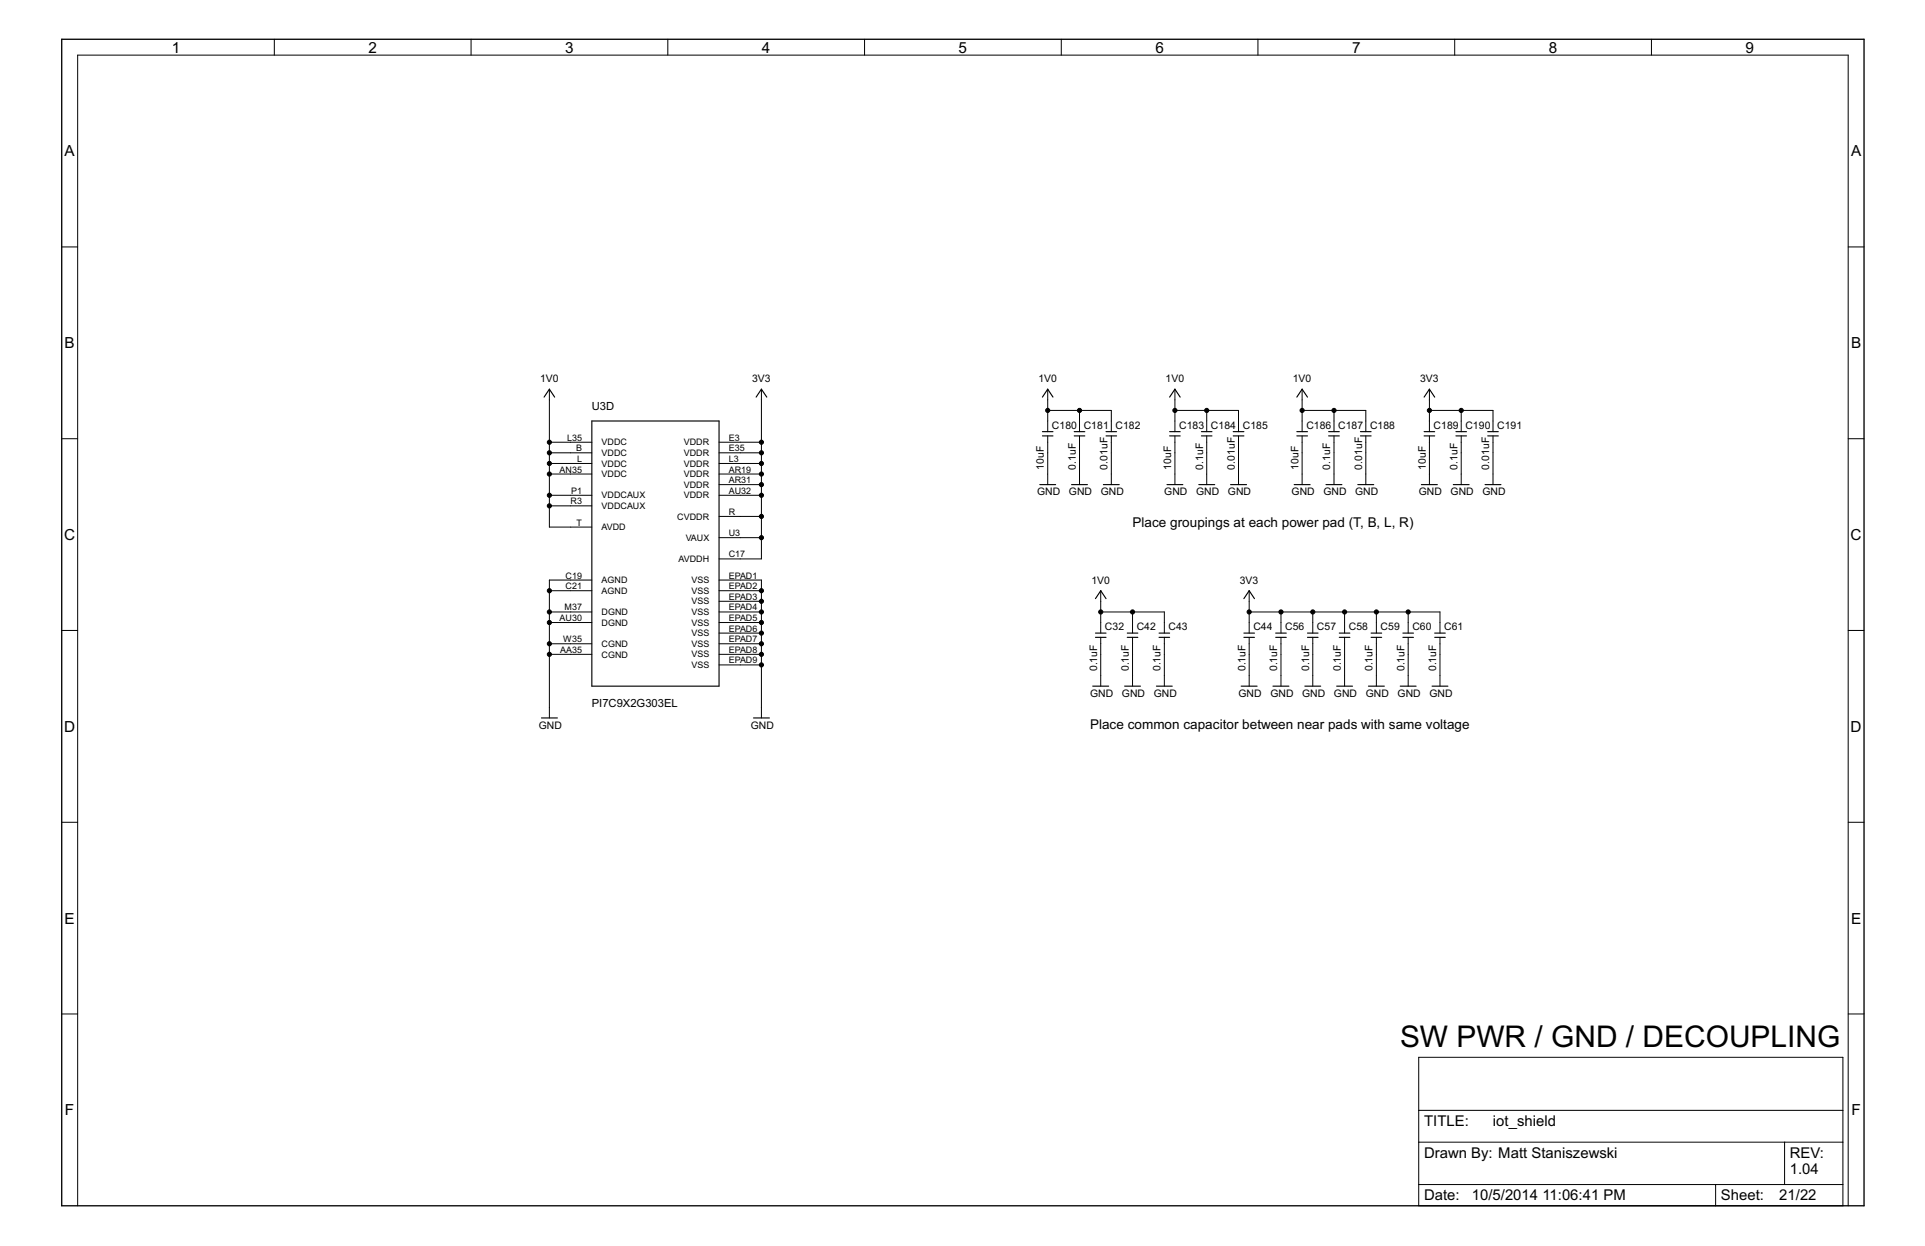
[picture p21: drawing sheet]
<svg xmlns="http://www.w3.org/2000/svg" width="432mm" height="279mm" viewBox="0 0 432 279" stroke-linecap="round" stroke-linejoin="round" font-family="sans-serif">
<defs><g id="words">
<text font-size="7.5" x="314.1" y="234.7">SW PWR / GND / DECOUPLING</text>
<g font-size="3.8">
<text x="38.5" y="11.8">1</text>
<text x="82.7" y="11.8">2</text>
<text x="126.8" y="11.8">3</text>
<text x="170.9" y="11.8">4</text>
<text x="215" y="11.8">5</text>
<text x="259.2" y="11.8">6</text>
<text x="303.3" y="11.8">7</text>
<text x="347.4" y="11.8">8</text>
<text x="391.5" y="11.8">9</text>
<text x="14.5" y="35.1">A</text>
<text x="415.2" y="35.1">A</text>
<text x="14.5" y="78.1">B</text>
<text x="415.2" y="78.1">B</text>
<text x="14.4" y="121.1">C</text>
<text x="415.1" y="121.1">C</text>
<text x="14.4" y="164.1">D</text>
<text x="415.1" y="164.1">D</text>
<text x="14.5" y="207.1">E</text>
<text x="415.2" y="207.1">E</text>
<text x="14.6" y="250.1">F</text>
<text x="415.3" y="250.1">F</text>
</g>
<g font-size="3.7">
<text x="319.4" y="252.5">TITLE:</text>
<text x="334.9" y="252.5">iot_shield</text>
<text x="319.4" y="259.7">Drawn By: Matt Staniszewski</text>
<text x="401.5" y="259.7">REV:</text>
<text x="401.5" y="263.2">1.04</text>
<text x="319.4" y="269.2">Date:</text>
<text x="330.1" y="269.2">10/5/2014</text>
<text x="346" y="269.2">11:06:41 PM</text>
<text x="386" y="269.2">Sheet:</text>
<text x="399.1" y="269.2">21/22</text>
</g>
<g font-size="3.4">
<text x="254" y="118.2">Place groupings at each power pad (T, B, L, R)</text>
<text x="244.5" y="163.4">Place common capacitor between near pads with same voltage</text>
</g>
<g font-size="2.8">
<text x="132.8" y="92">U3D</text>
<text x="132.8" y="158.6">PI7C9X2G303EL</text>
</g>
<g font-size="2.6">
<text x="121.1" y="85.7">1V0</text>
<text x="168.7" y="85.7">3V3</text>
<text x="232.9" y="85.7">1V0</text>
<text x="261.5" y="85.7">1V0</text>
<text x="290" y="85.7">1V0</text>
<text x="318.5" y="85.7">3V3</text>
<text x="236" y="96.2">C180</text>
<text x="243.1" y="96.2">C181</text>
<text x="250.2" y="96.2">C182</text>
<text x="264.5" y="96.2">C183</text>
<text x="271.6" y="96.2">C184</text>
<text x="278.8" y="96.2">C185</text>
<text x="293" y="96.2">C186</text>
<text x="300.2" y="96.2">C187</text>
<text x="307.3" y="96.2">C188</text>
<text x="321.6" y="96.2">C189</text>
<text x="328.7" y="96.2">C190</text>
<text x="335.8" y="96.2">C191</text>
<text x="234.2" y="105.3" transform="rotate(-90 234.2 105.3)">10uF</text>
<text x="241.3" y="105.3" transform="rotate(-90 241.3 105.3)">0.1uF</text>
<text x="248.4" y="105.3" transform="rotate(-90 248.4 105.3)">0.01uF</text>
<text x="262.7" y="105.3" transform="rotate(-90 262.7 105.3)">10uF</text>
<text x="269.9" y="105.3" transform="rotate(-90 269.9 105.3)">0.1uF</text>
<text x="277" y="105.3" transform="rotate(-90 277 105.3)">0.01uF</text>
<text x="291.3" y="105.3" transform="rotate(-90 291.3 105.3)">10uF</text>
<text x="298.4" y="105.3" transform="rotate(-90 298.4 105.3)">0.1uF</text>
<text x="305.5" y="105.3" transform="rotate(-90 305.5 105.3)">0.01uF</text>
<text x="319.8" y="105.3" transform="rotate(-90 319.8 105.3)">10uF</text>
<text x="326.9" y="105.3" transform="rotate(-90 326.9 105.3)">0.1uF</text>
<text x="334.1" y="105.3" transform="rotate(-90 334.1 105.3)">0.01uF</text>
<text x="232.6" y="111.1">GND</text>
<text x="239.8" y="111.1">GND</text>
<text x="246.9" y="111.1">GND</text>
<text x="261.2" y="111.1">GND</text>
<text x="268.3" y="111.1">GND</text>
<text x="275.4" y="111.1">GND</text>
<text x="289.7" y="111.1">GND</text>
<text x="296.8" y="111.1">GND</text>
<text x="304" y="111.1">GND</text>
<text x="318.2" y="111.1">GND</text>
<text x="325.4" y="111.1">GND</text>
<text x="332.5" y="111.1">GND</text>
<text x="244.8" y="130.9">1V0</text>
<text x="278.1" y="130.9">3V3</text>
<text x="247.9" y="141.4">C32</text>
<text x="255" y="141.4">C42</text>
<text x="262.1" y="141.4">C43</text>
<text x="281.1" y="141.4">C44</text>
<text x="288.3" y="141.4">C56</text>
<text x="295.4" y="141.4">C57</text>
<text x="302.6" y="141.4">C58</text>
<text x="309.7" y="141.4">C59</text>
<text x="316.8" y="141.4">C60</text>
<text x="324" y="141.4">C61</text>
<text x="246.1" y="150.5" transform="rotate(-90 246.1 150.5)">0.1uF</text>
<text x="253.2" y="150.5" transform="rotate(-90 253.2 150.5)">0.1uF</text>
<text x="260.3" y="150.5" transform="rotate(-90 260.3 150.5)">0.1uF</text>
<text x="279.4" y="150.5" transform="rotate(-90 279.4 150.5)">0.1uF</text>
<text x="286.5" y="150.5" transform="rotate(-90 286.5 150.5)">0.1uF</text>
<text x="293.6" y="150.5" transform="rotate(-90 293.6 150.5)">0.1uF</text>
<text x="300.8" y="150.5" transform="rotate(-90 300.8 150.5)">0.1uF</text>
<text x="307.9" y="150.5" transform="rotate(-90 307.9 150.5)">0.1uF</text>
<text x="315" y="150.5" transform="rotate(-90 315 150.5)">0.1uF</text>
<text x="322.2" y="150.5" transform="rotate(-90 322.2 150.5)">0.1uF</text>
<text x="244.5" y="156.2">GND</text>
<text x="251.7" y="156.2">GND</text>
<text x="258.8" y="156.2">GND</text>
<text x="277.8" y="156.2">GND</text>
<text x="285" y="156.2">GND</text>
<text x="292.1" y="156.2">GND</text>
<text x="299.2" y="156.2">GND</text>
<text x="306.4" y="156.2">GND</text>
<text x="313.5" y="156.2">GND</text>
<text x="320.6" y="156.2">GND</text>
<text x="120.9" y="163.4">GND</text>
<text x="168.4" y="163.4">GND</text>
</g>
<g font-size="2.2">
<text x="127.2" y="98.8">L35</text>
<text x="129.2" y="101.2">B</text>
<text x="134.9" y="99.9">VDDC</text>
<text x="153.4" y="99.9">VDDR</text>
<text x="163.5" y="98.8">E3</text>
<text x="163.5" y="101.2">E35</text>
<text x="125.5" y="106">AN35</text>
<text x="129.4" y="103.6">L</text>
<text x="134.9" y="102.3">VDDC</text>
<text x="134.9" y="104.6">VDDC</text>
<text x="134.9" y="107">VDDC</text>
<text x="153.4" y="102.2">VDDR</text>
<text x="153.4" y="104.6">VDDR</text>
<text x="153.4" y="107">VDDR</text>
<text x="163.5" y="103.6">L3</text>
<text x="163.5" y="106">AR19</text>
<text x="128" y="113.1">R3</text>
<text x="128.1" y="110.7">P1</text>
<text x="134.9" y="111.8">VDDCAUX</text>
<text x="153.4" y="109.4">VDDR</text>
<text x="153.4" y="111.8">VDDR</text>
<text x="163.5" y="108.3">AR31</text>
<text x="163.5" y="110.7">AU32</text>
<text x="129.3" y="117.9">T</text>
<text x="134.9" y="114.1">VDDCAUX</text>
<text x="134.9" y="118.9">AVDD</text>
<text x="151.9" y="116.5">CVDDR</text>
<text x="163.5" y="115.5">R</text>
<text x="153.8" y="121.3">VAUX</text>
<text x="163.5" y="120.2">U3</text>
<text x="163.5" y="125">C17</text>
<text x="126.9" y="129.7">C19</text>
<text x="134.9" y="130.8">AGND</text>
<text x="152.2" y="126">AVDDH</text>
<text x="155.1" y="130.8">VSS</text>
<text x="163.5" y="129.7">EPAD1</text>
<text x="126.6" y="136.9">M37</text>
<text x="126.9" y="132.1">C21</text>
<text x="134.9" y="133.2">AGND</text>
<text x="134.9" y="137.9">DGND</text>
<text x="155.1" y="133.2">VSS</text>
<text x="155.1" y="135.5">VSS</text>
<text x="155.1" y="137.9">VSS</text>
<text x="163.5" y="132.1">EPAD2</text>
<text x="163.5" y="134.5">EPAD3</text>
<text x="163.5" y="136.9">EPAD4</text>
<text x="125.5" y="139.3">AU30</text>
<text x="134.9" y="140.3">DGND</text>
<text x="155.1" y="140.3">VSS</text>
<text x="155.1" y="142.7">VSS</text>
<text x="163.5" y="139.3">EPAD5</text>
<text x="163.5" y="141.6">EPAD6</text>
<text x="125.7" y="146.4">AA35</text>
<text x="126.3" y="144">W35</text>
<text x="134.9" y="145.1">CGND</text>
<text x="134.9" y="147.4">CGND</text>
<text x="155.1" y="145.1">VSS</text>
<text x="155.1" y="147.4">VSS</text>
<text x="155.1" y="149.8">VSS</text>
<text x="163.5" y="144">EPAD7</text>
<text x="163.5" y="146.4">EPAD8</text>
<text x="163.5" y="148.8">EPAD9</text>
</g>
</g></defs>
<g fill="none" stroke="#000" stroke-width=".22">
<path d="M61.5 8.8v3.6M105.7 8.8v3.6M149.8 8.8v3.6M193.9 8.8v3.6M238.1 8.8v3.6M282.2 8.8v3.6M326.3 8.8v3.6M370.4 8.8v3.6M13.8 55.4h3.6M414.6 55.4h3.5M13.8 98.4h3.6M123.2 87.3v30.9h9.6"/>
<path d="M123.2 99.2h9.6M161.3 99.2h9.5M170.8 87.3v38h-9.5M235 87.3v9.5M235 97.7v11M235 92h14.3v4.8M242.1 92v4.8M242.1 97.7v11M249.3 97.7v11M263.5 87.3v9.5M263.5 97.7v11M263.5 92h14.3v4.8"/>
<path d="M270.7 92v4.8M270.7 97.7v11M277.8 97.7v11M292.1 87.3v9.5M292.1 97.7v11M292.1 92h14.3v4.8M299.2 92v4.8M299.2 97.7v11M306.4 97.7v11M320.6 87.3v9.5M320.6 97.7v11M320.6 92h14.3v4.8"/>
<path d="M327.8 92v4.8M327.8 97.7v11M334.9 97.7v11M414.6 98.4h3.5M123.2 101.5h9.6M123.2 103.9h9.6M123.2 106.3h9.6M123.2 111.1h9.6M123.2 113.4h9.6M161.3 101.5h9.5M161.3 103.9h9.5M161.3 106.3h9.5"/>
<path d="M161.3 108.7h9.5M161.3 111.1h9.5M161.3 115.8h9.5M123.2 132.5h9.6M123.2 137.2h9.6M123.2 139.6h9.6M132.8 130.1h-9.6v30.9M161.3 130.1h9.5v30.9M161.3 120.6h9.5M161.3 132.5h9.5M161.3 137.2h9.5M161.3 139.6h9.5"/>
<path d="M161.3 134.8h9.5M246.9 137.2h14.3v4.8M246.9 132.5v9.5M254 137.2v4.8M280.2 137.2h42.8v4.8M280.2 132.5v9.5M287.3 137.2v4.8M294.5 137.2v4.8M301.6 137.2v4.8M308.7 137.2v4.8M315.9 137.2v4.8M13.8 141.4h3.6"/>
<path d="M123.2 144.4h9.6M123.2 146.7h9.6M161.3 144.4h9.5M161.3 146.7h9.5M161.3 142h9.5M161.3 149.1h9.5M246.9 142.9v11M254 142.9v11M261.2 142.9v11M280.2 142.9v11M287.3 142.9v11M294.5 142.9v11"/>
<path d="M301.6 142.9v11M308.7 142.9v11M315.9 142.9v11M323 142.9v11M414.6 141.4h3.5M13.8 184.4h3.6M414.6 184.4h3.5M13.8 227.4h3.6M318.2 237.1h95.2v33.3h-95.2zM414.6 227.4h3.5M318.2 256.1h95.2M318.2 249h95.2"/>
<path d="M400.3 256.1v9.5M17.4 270.4v-258h397.2v258M318.2 265.6h95.2M384.8 265.6v4.8"/>
</g>
<path d="M13.8 8.8h404.3v261.6h-404.3z" fill="none" stroke="#000" stroke-width=".3"/>
<g fill="none" stroke="#000" stroke-width=".25">
<path d="M122 89l1.2-1.7 1.2 1.7M132.8 94.4h28.5v59.5h-28.5zM169.6 89l1.2-1.7 1.2 1.7M233.8 96.8h2.4M233.8 97.7h2.4M233.8 89l1.2-1.7 1.2 1.7M241 96.8h2.3M241 97.7h2.3M248.1 96.8h2.4M248.1 97.7h2.4M262.4 96.8h2.3M262.4 97.7h2.3"/>
<path d="M262.4 89l1.1-1.7 1.2 1.7M269.5 96.8h2.4M269.5 97.7h2.4M276.6 96.8h2.4M276.6 97.7h2.4M290.9 96.8h2.4M290.9 97.7h2.4M290.9 89l1.2-1.7 1.2 1.7M298 96.8h2.4M298 97.7h2.4M305.2 96.8h2.4M305.2 97.7h2.4"/>
<path d="M319.4 96.8h2.4M319.4 97.7h2.4M319.4 89l1.2-1.7 1.2 1.7M326.6 96.8h2.4M326.6 97.7h2.4M333.7 96.8h2.4M333.7 97.7h2.4M233.2 108.7h3.6M240.4 108.7h3.5M247.5 108.7h3.6M261.8 108.7h3.5M268.9 108.7h3.6"/>
<path d="M276 108.7h3.6M290.3 108.7h3.6M297.4 108.7h3.6M304.6 108.7h3.5M318.8 108.7h3.6M326 108.7h3.5M333.1 108.7h3.6M245.7 134.2l1.2-1.7 1.2 1.7M279 134.2l1.2-1.7 1.2 1.7M245.1 153.9h3.6M245.7 142h2.4M245.7 142.9h2.4"/>
<path d="M252.3 153.9h3.5M252.9 142h2.3M252.9 142.9h2.3M259.4 153.9h3.6M260 142h2.4M260 142.9h2.4M278.4 153.9h3.6M279 142h2.4M279 142.9h2.4M285.5 153.9h3.6M286.2 142h2.3M286.2 142.9h2.3"/>
<path d="M292.7 153.9h3.5M293.3 142h2.4M293.3 142.9h2.4M299.8 153.9h3.6M300.4 142h2.4M300.4 142.9h2.4M307 153.9h3.5M307.6 142h2.3M307.6 142.9h2.3M314.1 153.9h3.5M314.7 142h2.4M314.7 142.9h2.4"/>
<path d="M321.2 153.9h3.6M321.8 142h2.4M321.8 142.9h2.4M121.5 161h3.5M169 161h3.6"/>
</g>
<g fill="#000" stroke="#000" stroke-width=".22">
<circle cx="123.2" cy="99.2" r=".47"/>
<circle cx="170.8" cy="99.2" r=".47"/>
<circle cx="235" cy="92" r=".47"/>
<circle cx="242.1" cy="92" r=".47"/>
<circle cx="263.5" cy="92" r=".47"/>
<circle cx="270.7" cy="92" r=".47"/>
<circle cx="292.1" cy="92" r=".47"/>
<circle cx="299.2" cy="92" r=".47"/>
<circle cx="320.6" cy="92" r=".47"/>
<circle cx="327.8" cy="92" r=".47"/>
<circle cx="123.2" cy="101.5" r=".47"/>
<circle cx="123.2" cy="103.9" r=".47"/>
<circle cx="123.2" cy="111.1" r=".47"/>
<circle cx="123.2" cy="106.3" r=".47"/>
<circle cx="123.2" cy="113.4" r=".47"/>
<circle cx="170.8" cy="103.9" r=".47"/>
<circle cx="170.8" cy="101.5" r=".47"/>
<circle cx="170.8" cy="106.3" r=".47"/>
<circle cx="170.8" cy="111.1" r=".47"/>
<circle cx="170.8" cy="115.8" r=".47"/>
<circle cx="170.8" cy="108.7" r=".47"/>
<circle cx="123.2" cy="137.2" r=".47"/>
<circle cx="123.2" cy="139.6" r=".47"/>
<circle cx="123.2" cy="132.5" r=".47"/>
<circle cx="170.8" cy="137.2" r=".47"/>
<circle cx="170.8" cy="120.6" r=".47"/>
<circle cx="170.8" cy="132.5" r=".47"/>
<circle cx="170.8" cy="139.6" r=".47"/>
<circle cx="170.8" cy="134.8" r=".47"/>
<circle cx="246.9" cy="137.2" r=".47"/>
<circle cx="254" cy="137.2" r=".47"/>
<circle cx="280.2" cy="137.2" r=".47"/>
<circle cx="287.3" cy="137.2" r=".47"/>
<circle cx="294.5" cy="137.2" r=".47"/>
<circle cx="301.6" cy="137.2" r=".47"/>
<circle cx="308.7" cy="137.2" r=".47"/>
<circle cx="315.9" cy="137.2" r=".47"/>
<circle cx="123.2" cy="146.7" r=".47"/>
<circle cx="123.2" cy="144.4" r=".47"/>
<circle cx="170.8" cy="142" r=".47"/>
<circle cx="170.8" cy="146.7" r=".47"/>
<circle cx="170.8" cy="149.1" r=".47"/>
<circle cx="170.8" cy="144.4" r=".47"/>
</g>
<use href="#words"/>
</svg>
